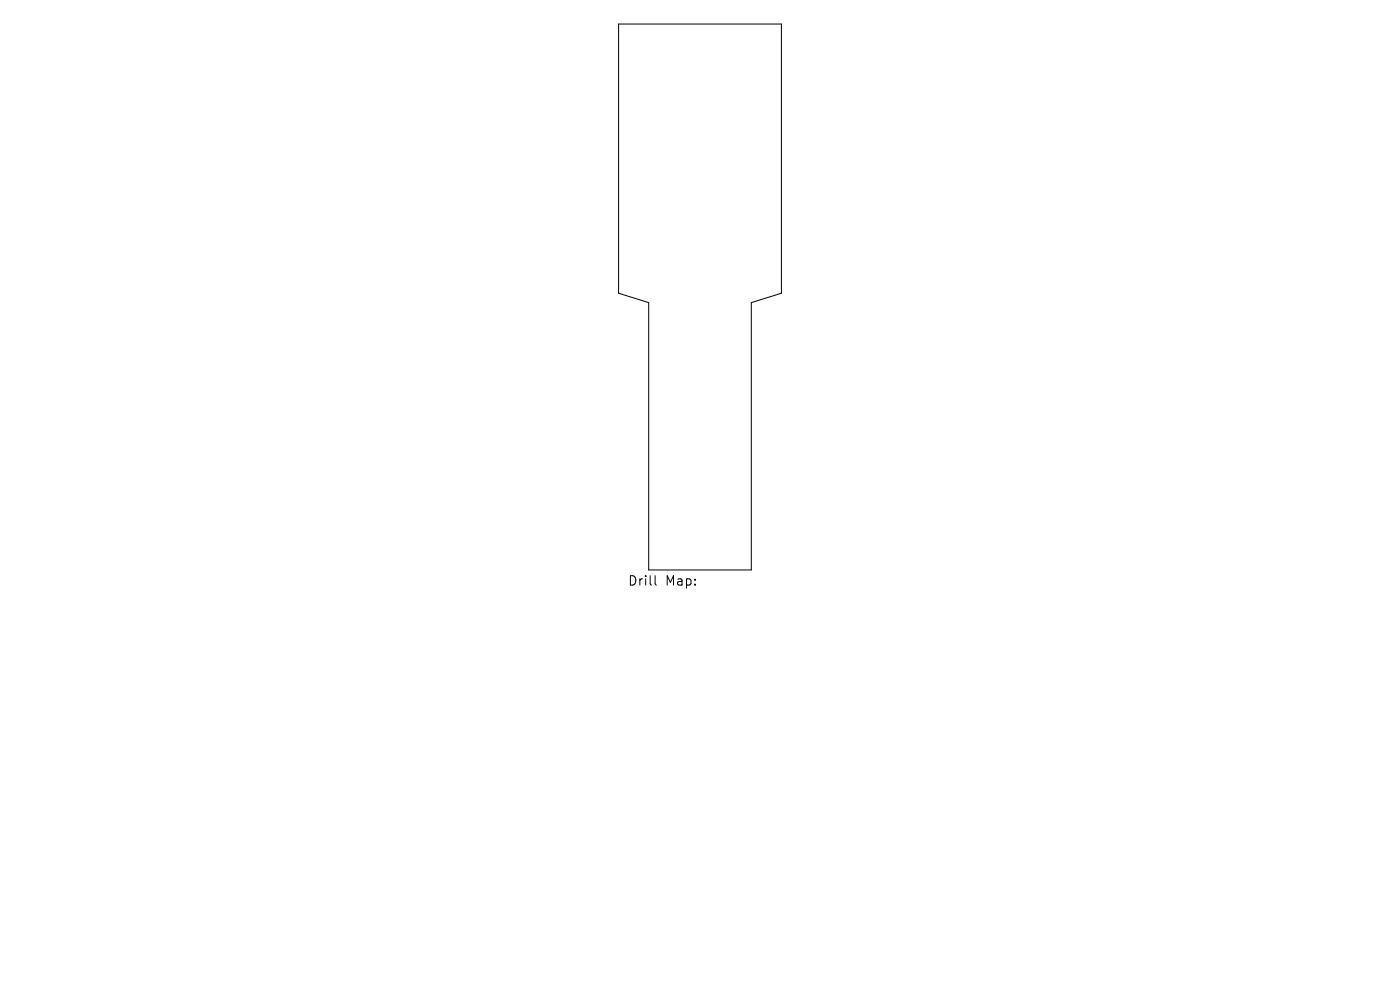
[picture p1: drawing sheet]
<svg xmlns="http://www.w3.org/2000/svg" width="297mm" height="210mm" viewBox="0 0 297 210" stroke-linecap="round" stroke-linejoin="round" font-family="sans-serif">
<defs><g id="words">
<g font-size="2.8">
<text x="133.1" y="124.5">Drill</text>
<text x="141.1" y="124.5">Map:</text>
</g>
</g></defs>
<path d="M131.2 5.1h34.6v57.1l-6.4 2v56.7h-21.8v-56.7l-6.4-2zM139 122.1v1.7l.3 .3" fill="none" stroke="#000" stroke-width=".21"/>
<use href="#words"/>
</svg>
